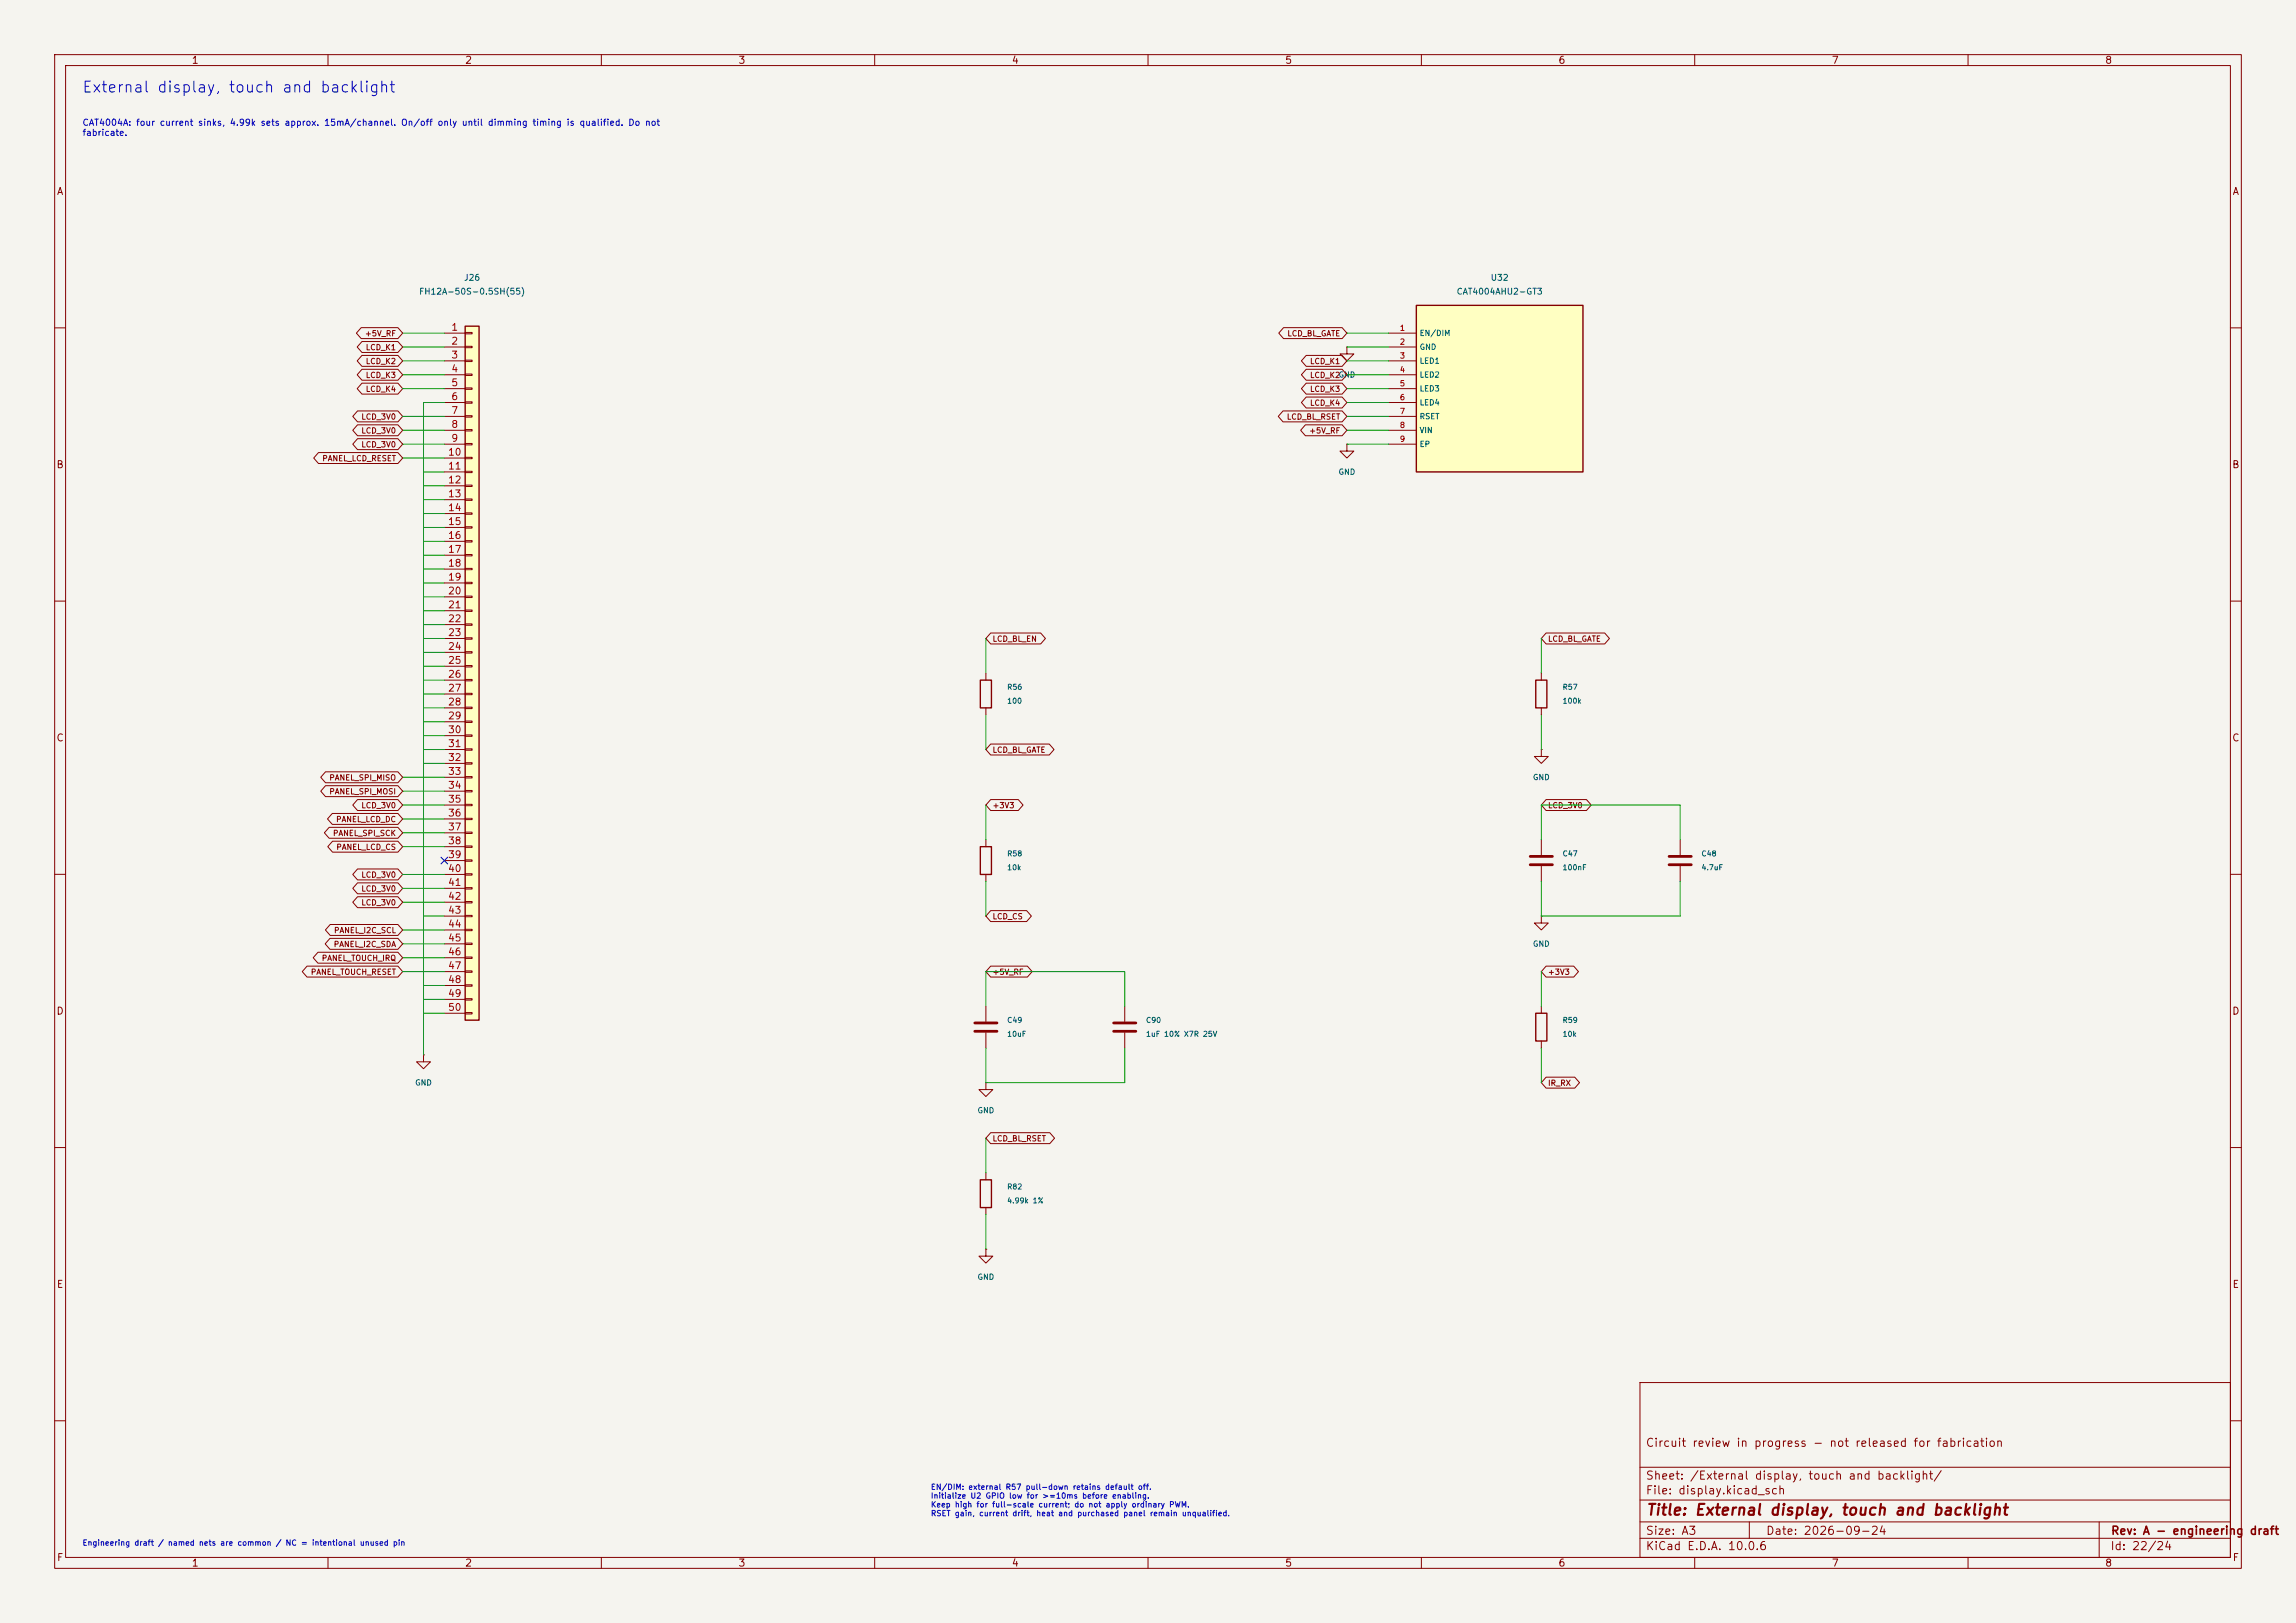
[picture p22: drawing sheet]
<svg xmlns="http://www.w3.org/2000/svg" width="420mm" height="297mm" viewBox="0 0 420 297" stroke-linecap="round" stroke-linejoin="round" font-family="sans-serif">
<defs><g id="words">
<text font-size="2" fill="#0000c2" x="14.9" y="17.4">External display, touch and backlight</text>
<text font-size="2" fill="#840000" x="301" y="277.8">Title: External display, touch and backlight</text>
<g font-size="1.5" fill="#840000">
<text x="300.9" y="265.1">Circuit review in progress - not released for fabrication</text>
<text x="300.9" y="273.8">File: display.kicad_sch</text>
<text x="300.9" y="271.1">Sheet: /External display, touch and backlight/</text>
<text x="300.9" y="281.2">Size: A3</text>
<text x="322.9" y="281.2">Date: 2026-09-24</text>
<text x="386" y="281.2">Rev: A - engineering draft</text>
<text x="300.9" y="284">KiCad E.D.A. 10.0.6</text>
<text x="385.9" y="284">Id: 22/24</text>
</g>
<g font-size="1.3" fill="#840000">
<text x="35" y="12">1</text>
<text x="85" y="12">2</text>
<text x="135" y="12">3</text>
<text x="185" y="12">4</text>
<text x="235" y="12">5</text>
<text x="285" y="12">6</text>
<text x="335" y="12">7</text>
<text x="385" y="12">8</text>
<text x="10.3" y="36">A</text>
<text x="408.3" y="36">A</text>
<text x="10.2" y="86">B</text>
<text x="408.2" y="86">B</text>
<text x="10.2" y="136">C</text>
<text x="408.2" y="136">C</text>
<text x="10.2" y="186">D</text>
<text x="408.2" y="186">D</text>
<text x="10.3" y="236">E</text>
<text x="408.3" y="236">E</text>
<text x="10.3" y="286">F</text>
<text x="35" y="287">1</text>
<text x="85" y="287">2</text>
<text x="135" y="287">3</text>
<text x="185" y="287">4</text>
<text x="235" y="287">5</text>
<text x="285" y="287">6</text>
<text x="335" y="287">7</text>
<text x="385" y="287">8</text>
<text x="408.3" y="286">F</text>
</g>
<g font-size="1.3" fill="#a90000">
<text x="82.5" y="60.8">1</text>
<text x="82.5" y="63.4">2</text>
<text x="82.5" y="65.9">3</text>
<text x="82.5" y="68.4">4</text>
<text x="82.5" y="71">5</text>
<text x="82.5" y="73.5">6</text>
<text x="82.5" y="76.1">7</text>
<text x="81.8" y="83.7">10</text>
<text x="82.5" y="78.6">8</text>
<text x="82.5" y="81.1">9</text>
<text x="81.8" y="86.2">11</text>
<text x="81.8" y="88.8">12</text>
<text x="81.8" y="91.3">13</text>
<text x="81.8" y="93.8">14</text>
<text x="81.8" y="96.4">15</text>
<text x="81.8" y="98.9">16</text>
<text x="81.8" y="101.5">17</text>
<text x="81.8" y="104">18</text>
<text x="81.8" y="106.5">19</text>
<text x="81.8" y="109.1">20</text>
<text x="81.8" y="111.6">21</text>
<text x="81.8" y="114.2">22</text>
<text x="81.8" y="116.7">23</text>
<text x="81.8" y="119.2">24</text>
<text x="81.8" y="121.8">25</text>
<text x="81.8" y="124.3">26</text>
<text x="81.8" y="126.9">27</text>
<text x="81.8" y="129.4">28</text>
<text x="81.8" y="131.9">29</text>
<text x="81.8" y="134.5">30</text>
<text x="81.8" y="137">31</text>
<text x="81.8" y="139.6">32</text>
<text x="81.8" y="142.1">33</text>
<text x="81.8" y="144.6">34</text>
<text x="81.8" y="147.2">35</text>
<text x="81.8" y="149.7">36</text>
<text x="81.8" y="152.3">37</text>
<text x="81.8" y="154.8">38</text>
<text x="81.8" y="157.3">39</text>
<text x="81.8" y="159.9">40</text>
<text x="81.8" y="162.4">41</text>
<text x="81.8" y="165">42</text>
<text x="81.8" y="167.5">43</text>
<text x="81.8" y="170">44</text>
<text x="81.8" y="172.6">45</text>
<text x="81.8" y="175.1">46</text>
<text x="81.8" y="177.7">47</text>
<text x="81.8" y="180.2">48</text>
<text x="81.8" y="182.7">49</text>
<text x="81.8" y="185.3">50</text>
</g>
<g font-size="1.2" fill="#0000c2">
<text x="15" y="23.3">CAT4004A: four current sinks, 4.99k sets approx. 15mA/channel. On/off only until dimming timing is qualified. Do not</text>
<text x="15" y="25.1">fabricate.</text>
</g>
<g font-size="1.1" fill="#006464">
<text x="84.8" y="51.6">J26</text>
<text x="272.6" y="51.6">U32</text>
<text x="76.6" y="54.2">FH12A-50S-0.5SH(55)</text>
<text x="266.4" y="54.2">CAT4004AHU2-GT3</text>
</g>
<g font-size="1" fill="#840000">
<text x="66.7" y="61.8">+5V_RF</text>
<text x="66.8" y="64.3">LCD_K1</text>
<text x="235.4" y="61.8">LCD_BL_GATE</text>
<text x="66.8" y="69.4">LCD_K3</text>
<text x="66.8" y="71.9">LCD_K4</text>
<text x="66.8" y="66.9">LCD_K2</text>
<text x="239.5" y="66.9">LCD_K1</text>
<text x="239.5" y="71.9">LCD_K3</text>
<text x="239.5" y="69.4">LCD_K2</text>
<text x="66" y="77">LCD_3V0</text>
<text x="235.3" y="77">LCD_BL_RSET</text>
<text x="239.5" y="74.5">LCD_K4</text>
<text x="66" y="79.6">LCD_3V0</text>
<text x="66" y="82.1">LCD_3V0</text>
<text x="239.4" y="79.6">+5V_RF</text>
<text x="58.9" y="84.6">PANEL_LCD_RESET</text>
<text x="181.5" y="117.7">LCD_BL_EN</text>
<text x="283.1" y="117.7">LCD_BL_GATE</text>
<text x="181.5" y="138">LCD_BL_GATE</text>
<text x="60.1" y="143.1">PANEL_SPI_MISO</text>
<text x="60.1" y="145.6">PANEL_SPI_MOSI</text>
<text x="66" y="148.1">LCD_3V0</text>
<text x="181.5" y="148.1">+3V3</text>
<text x="283.1" y="148.1">LCD_3V0</text>
<text x="60.8" y="153.2">PANEL_SPI_SCK</text>
<text x="61.4" y="150.7">PANEL_LCD_DC</text>
<text x="61.4" y="155.8">PANEL_LCD_CS</text>
<text x="66" y="160.8">LCD_3V0</text>
<text x="66" y="165.9">LCD_3V0</text>
<text x="66" y="163.4">LCD_3V0</text>
<text x="61" y="173.5">PANEL_I2C_SDA</text>
<text x="61" y="171">PANEL_I2C_SCL</text>
<text x="181.5" y="168.5">LCD_CS</text>
<text x="56.8" y="178.6">PANEL_TOUCH_RESET</text>
<text x="58.8" y="176.1">PANEL_TOUCH_IRQ</text>
<text x="181.5" y="178.6">+5V_RF</text>
<text x="283.1" y="178.6">+3V3</text>
<text x="283.1" y="198.9">IR_RX</text>
<text x="181.5" y="209.1">LCD_BL_RSET</text>
</g>
<g font-size="1" fill="#a90000">
<text x="256" y="60.8">1</text>
<text x="256" y="63.3">2</text>
<text x="256" y="65.9">3</text>
<text x="256" y="68.4">4</text>
<text x="256" y="70.9">5</text>
<text x="256" y="73.5">6</text>
<text x="256" y="76">7</text>
<text x="256" y="78.6">8</text>
<text x="256" y="81.1">9</text>
</g>
<g font-size="1" fill="#006464">
<text x="259.6" y="61.7">EN/DIM</text>
<text x="259.6" y="64.3">GND</text>
<text x="244.8" y="69.3">GND</text>
<text x="259.6" y="66.8">LED1</text>
<text x="259.6" y="69.3">LED2</text>
<text x="259.6" y="71.9">LED3</text>
<text x="259.6" y="74.4">LED4</text>
<text x="259.6" y="77">RSET</text>
<text x="259.6" y="79.5">VIN</text>
<text x="259.6" y="82">EP</text>
<text x="244.8" y="87.1">GND</text>
<text x="184.1" y="126.4">R56</text>
<text x="184.1" y="129">100</text>
<text x="285.7" y="126.4">R57</text>
<text x="285.7" y="129">100k</text>
<text x="280.3" y="143">GND</text>
<text x="184.1" y="156.9">R58</text>
<text x="184.1" y="159.5">10k</text>
<text x="285.7" y="156.9">C47</text>
<text x="285.7" y="159.5">100nF</text>
<text x="311.1" y="156.9">C48</text>
<text x="311.1" y="159.5">4.7uF</text>
<text x="280.3" y="173.5">GND</text>
<text x="184.1" y="187.4">C49</text>
<text x="184.1" y="189.9">10uF</text>
<text x="209.5" y="187.4">C90</text>
<text x="209.5" y="189.9">1uF 10% X7R 25V</text>
<text x="285.7" y="187.4">R59</text>
<text x="285.7" y="189.9">10k</text>
<text x="75.8" y="198.9">GND</text>
<text x="178.7" y="204">GND</text>
<text x="184.1" y="217.9">R82</text>
<text x="184.1" y="220.4">4.99k 1%</text>
<text x="178.7" y="234.4">GND</text>
</g>
<g font-size="1" fill="#0000c2">
<text x="170.2" y="272.9">EN/DIM: external R57 pull-down retains default off.</text>
<text x="170.2" y="274.5">Initialize U2 GPIO low for &gt;=10ms before enabling.</text>
<text x="170.2" y="276.1">Keep high for full-scale current; do not apply ordinary PWM.</text>
<text x="170.2" y="277.7">RSET gain, current drift, heat and purchased panel remain unqualified.</text>
<text x="15" y="283.1">Engineering draft / named nets are common / NC = intentional unused pin</text>
</g>
</g></defs>
<path d="M0 0h420v297h-420z" fill="#f5f4ef" stroke="#f5f4ef" stroke-width=".18"/>
<g fill="none" stroke="#840000" stroke-width=".18">
<path d="M10 10h400v277h-400zM12 12h396v273h-396zM60 10v2M110 10v2M160 10v2M210 10v2M260 10v2M310 10v2M360 10v2M10 60h2M408 60h2M246.4 81.3v1.3h1.2l-1.2 1.2-1.3-1.2h1.3"/>
<path d="M246.4 81.3h.1M10 110h2M408 110h2M281.9 123.2v1.3M281.9 129.5v1.3M10 160h2M281.9 153.7v2.8M281.9 158.5v2.8M307.3 153.7v2.8M307.3 158.5v2.8M408 160h2M205.7 184.2v2.7"/>
<path d="M205.7 189v2.8M10 210h2M180.3 214.6v1.3M408 210h2M180.3 221v1.2M300 253h108v32h-108zM10 260h2M300 278.5h108M300 274.5h108M300 268.5h108M320 278.5v3M384 278.5v6.5"/>
<path d="M408 260h2M60 285v2M110 285v2M160 285v2M210 285v2M260 285v2M300 281.5h108M310 285v2M360 285v2"/>
</g>
<path d="M280.9 124.5h2.1v5h-2.1zM179.3 215.9h2.1v5.1h-2.1z" fill="none" stroke="#840000" stroke-width=".25"/>
<path d="M279.9 156.7h4.1M279.9 158.2h4.1M305.3 156.7h4.1M305.3 158.2h4.1M203.7 187.2h4.1M203.7 188.7h4.1" fill="none" stroke="#840000" stroke-width=".51"/>
<path d="M259.1 55.9h30.5v30.5h-30.5z" fill="#ffffc2"/>
<path d="M259.1 55.9h30.5v30.5h-30.5z" fill="none" stroke="#840000" stroke-width=".25"/>
<g fill="none" stroke="#840000" stroke-width=".18">
<path d="M246.4 63.5v1.3h1.2l-1.2 1.2-1.3-1.2h1.3M246.4 63.5h.1M254 61h5.1M254 63.5h5.1M254 66h5.1M254 68.6h5.1M254 71.1h5.1M254 73.7h5.1M254 76.2h5.1M254 78.7h5.1M254 81.3h5.1M281.9 137.2v1.2h1.3l-1.3 1.3-1.2-1.3h1.2"/>
<path d="M281.9 137.2h.1M180.3 184.2v2.7M180.3 189v2.8"/>
</g>
<path d="M178.3 187.2h4.1M178.3 188.7h4.1" fill="none" stroke="#840000" stroke-width=".51"/>
<path d="M85.1 59.7h2.5v127h-2.5z" fill="#ffffc2"/>
<path d="M85.1 59.7h2.5v127h-2.5zM179.3 124.5h2.1v5h-2.1zM179.3 154.9h2.1v5.1h-2.1zM280.9 185.4h2.1v5.1h-2.1z" fill="none" stroke="#840000" stroke-width=".25"/>
<g fill="none" stroke="#840000" stroke-width=".18">
<path d="M66.1 60h6.7l.9 1-.9 1h-6.7l-.9-1zM234.8 60h10.7l.9 1-.9 1h-10.7l-.9-1zM65.4 75.2h7.4l.9 1-.9 1h-7.4l-.9-1zM65.4 77.7h7.4l.9 1-.9 1h-7.4l-.9-1zM66.2 67.6h6.6l.9 1-.9 1h-6.6l-.9-1zM66.2 70.1h6.6l.9 1-.9 1h-6.6l-.9-1zM66.2 65h6.6l.9 1-.9 1h-6.6l-.9-1zM66.2 62.5h6.6l.9 1-.9 1h-6.6l-.9-1zM81.3 61h3.8M81.3 63.5h3.8M81.3 66h3.8M81.3 68.6h3.8"/>
<path d="M81.3 71.1h3.8M81.3 73.7h3.8M81.3 76.2h3.8M81.3 78.7h3.8M85.1 60.8h1.3v.3h-1.3zM85.1 63.4h1.3v.2h-1.3zM85.1 65.9h1.3v.3h-1.3zM85.1 68.5h1.3v.2h-1.3zM85.1 71h1.3v.2h-1.3zM85.1 73.5h1.3v.3h-1.3zM85.1 76.1h1.3v.2h-1.3zM85.1 78.6h1.3v.3h-1.3z"/>
<path d="M234.7 75.2h10.8l.9 1-.9 1h-10.8l-.9-1zM238.8 77.7h6.7l.9 1-.9 1h-6.7l-.9-1zM238.9 65h6.6l.9 1-.9 1h-6.6l-.8-1zM238.9 72.7h6.6l.9 1-.9 1h-6.6l-.8-1zM238.9 70.1h6.6l.9 1-.9 1h-6.6l-.8-1zM238.9 67.6h6.6l.9 1-.9 1h-6.6l-.8-1zM58.3 82.8h14.5l.9 1-.9 1h-14.5l-.9-1zM65.4 80.3h7.4l.9 1-.9 1h-7.4l-.9-1zM81.3 81.3h3.8M81.3 83.8h3.8M81.3 86.4h3.8M81.3 88.9h3.8"/>
<path d="M81.3 91.4h3.8M81.3 94h3.8M81.3 96.5h3.8M81.3 99.1h3.8M85.1 81.2h1.3v.2h-1.3zM85.1 83.7h1.3v.2h-1.3zM85.1 86.2h1.3v.3h-1.3zM85.1 88.8h1.3v.2h-1.3zM85.1 91.3h1.3v.3h-1.3zM85.1 93.9h1.3v.2h-1.3zM85.1 96.4h1.3v.2h-1.3zM85.1 98.9h1.3v.3h-1.3z"/>
<path d="M81.3 101.6h3.8M81.3 104.1h3.8M81.3 106.7h3.8M81.3 109.2h3.8M81.3 111.8h3.8M81.3 114.3h3.8M81.3 116.8h3.8M81.3 119.4h3.8M85.1 101.5h1.3v.2h-1.3zM85.1 104h1.3v.3h-1.3zM85.1 106.6h1.3v.2h-1.3zM85.1 109.1h1.3v.2h-1.3z"/>
<path d="M85.1 111.6h1.3v.3h-1.3zM85.1 114.2h1.3v.2h-1.3zM85.1 116.7h1.3v.3h-1.3zM85.1 119.3h1.3v.2h-1.3zM181.2 115.8h9.2l.8 1-.8 1h-9.2l-.9-1zM282.8 115.8h10.7l.9 1-.9 1h-10.7l-.9-1zM81.3 121.9h3.8M81.3 124.5h3.8M81.3 127h3.8M81.3 129.5h3.8M81.3 132.1h3.8M81.3 134.6h3.8"/>
<path d="M81.3 137.2h3.8M81.3 139.7h3.8M85.1 121.8h1.3v.2h-1.3zM85.1 124.3h1.3v.3h-1.3zM85.1 126.9h1.3v.2h-1.3zM85.1 129.4h1.3v.3h-1.3zM85.1 132h1.3v.2h-1.3zM85.1 134.5h1.3v.2h-1.3zM85.1 137h1.3v.3h-1.3zM85.1 139.6h1.3v.2h-1.3zM180.3 123.2v1.3M180.3 129.5v1.3"/>
<path d="M181.2 136.2h10.7l.9 1-.9 1h-10.7l-.9-1zM59.5 143.8h13.3l.9 1-.9 1h-13.3l-.8-1zM59.5 141.2h13.3l.9 1-.9 1h-13.3l-.8-1zM60.2 151.4h12.6l.9 1-.9 1h-12.6l-.9-1zM60.8 148.9h12l.9 1-.9 1h-12l-.9-1zM60.8 153.9h12l.9 1-.9 1h-12l-.8-1zM65.4 159h7.4l.9 1-.9 1h-7.4l-.9-1zM65.4 146.3h7.4l.9 1-.9 1h-7.4l-.9-1zM81.3 142.2h3.8M81.3 144.8h3.8M81.3 147.3h3.8M81.3 149.9h3.8"/>
<path d="M81.3 152.4h3.8M81.3 154.9h3.8M81.3 157.5h3.8M85.1 142.1h1.3v.3h-1.3zM85.1 144.7h1.3v.2h-1.3zM85.1 147.2h1.3v.2h-1.3zM85.1 149.7h1.3v.3h-1.3zM85.1 152.3h1.3v.2h-1.3zM85.1 154.8h1.3v.3h-1.3zM85.1 157.4h1.3v.2h-1.3zM85.1 159.9h1.3v.2h-1.3zM180.3 153.7v1.2"/>
<path d="M181.2 146.3h5.1l.8 1-.8 1h-5.1l-.9-1zM282.8 146.3h7.4l.9 1-.9 1h-7.4l-.9-1zM56.2 176.8h16.6l.9 1-.9 1h-16.6l-.9-1zM58.2 174.3h14.6l.9 1-.9 1h-14.6l-.9-1zM60.4 171.7h12.4l.9 1-.9 1h-12.4l-.9-1zM60.4 169.2h12.4l.9 1-.9 1h-12.4l-.9-1zM65.4 164.1h7.4l.9 1-.9 1h-7.4l-.9-1zM65.4 161.6h7.4l.9 1-.9 1h-7.4l-.9-1zM81.3 160h3.8M81.3 162.6h3.8M81.3 165.1h3.8M81.3 167.6h3.8"/>
<path d="M81.3 170.2h3.8M81.3 172.7h3.8M81.3 175.3h3.8M81.3 177.8h3.8M85.1 162.4h1.3v.3h-1.3zM85.1 165h1.3v.2h-1.3zM85.1 167.5h1.3v.3h-1.3zM85.1 170.1h1.3v.2h-1.3zM85.1 172.6h1.3v.2h-1.3zM85.1 175.1h1.3v.3h-1.3zM85.1 177.7h1.3v.2h-1.3zM180.3 160v1.3"/>
<path d="M181.2 166.6h6.6l.9 1-.9 1h-6.6l-.9-1zM181.2 176.8h6.7l.9 1-.9 1h-6.7l-.9-1zM281.9 167.6v1.3h1.3l-1.3 1.3-1.2-1.3h1.2M281.9 167.6h.1M282.8 176.8h5.1l.8 1-.8 1h-5.1l-.9-1zM77.5 193v1.3h1.2l-1.2 1.3-1.3-1.3h1.3M77.5 193h.1M81.3 180.3h3.8M81.3 182.9h3.8M81.3 185.4h3.8M85.1 180.2h1.3v.3h-1.3zM85.1 182.8h1.3v.2h-1.3z"/>
<path d="M85.1 185.3h1.3v.2h-1.3zM180.3 198.1v1.3h1.3l-1.3 1.3-1.2-1.3h1.2M180.3 198.1h.1M281.9 184.2v1.2M281.9 190.5v1.3M282.8 197.1h5.3l.8 1-.8 1h-5.3l-.9-1zM181.2 207.3h10.8l.9 1-.9 1h-10.8l-.9-1zM180.3 228.6v1.3h1.3l-1.3 1.2-1.2-1.2h1.2M180.3 228.6h.1"/>
</g>
<g fill="none" stroke="#009600" stroke-width=".18">
<path d="M73.7 76.2h7.6M73.7 78.7h7.6M73.7 66h7.6M73.7 63.5h7.6M73.7 61h7.6M73.7 68.6h7.6M73.7 71.1h7.6M81.3 73.7h-3.8v119.3M246.4 76.2h7.6M246.4 78.7h7.6M246.4 66h7.6M246.4 63.5h7.6"/>
<path d="M246.4 61h7.6M246.4 68.6h7.6M246.4 73.7h7.6M246.4 71.1h7.6M73.7 81.3h7.6M73.7 83.8h7.6M77.5 86.4h3.8M77.5 91.4h3.8M77.5 88.9h3.8M77.5 99.1h3.8M77.5 94h3.8M77.5 96.5h3.8"/>
<path d="M246.4 81.3h7.6M77.5 114.3h3.8M77.5 116.8h3.8M77.5 111.8h3.8M77.5 109.2h3.8M77.5 106.7h3.8M77.5 104.1h3.8M77.5 101.6h3.8M77.5 119.4h3.8M180.3 116.8v6.4M281.9 116.8v6.4M77.5 127h3.8"/>
<path d="M77.5 139.7h3.8M77.5 121.9h3.8M77.5 124.5h3.8M77.5 129.5h3.8M77.5 132.1h3.8M77.5 134.6h3.8M77.5 137.2h3.8M180.3 130.8v6.4M281.9 130.8v6.4M73.7 142.2h7.6M73.7 154.9h7.6M73.7 152.4h7.6"/>
<path d="M73.7 149.9h7.6M73.7 147.3h7.6M73.7 144.8h7.6M180.3 147.3v6.4M281.9 153.7v-6.4h25.4v6.4M73.7 162.6h7.6M73.7 165.1h7.6M73.7 160h7.6M73.7 175.3h7.6M73.7 172.7h7.6M73.7 170.2h7.6M73.7 177.8h7.6"/>
<path d="M77.5 167.6h3.8M180.3 161.3v6.3M281.9 161.3v6.3h25.4v-6.3M281.9 177.8v6.4M77.5 185.4h3.8M77.5 182.9h3.8M77.5 180.3h3.8M180.3 184.2v-6.4h25.4v6.4M180.3 191.8v6.3h25.4v-6.3M281.9 191.8v6.3M180.3 208.3v6.3M180.3 222.2v6.4"/>
</g>
<path d="M80.7 156.9l1.2 1.2M81.9 156.9l-1.2 1.2" fill="none" stroke="#000084" stroke-width=".18"/>
<use href="#words"/>
</svg>
